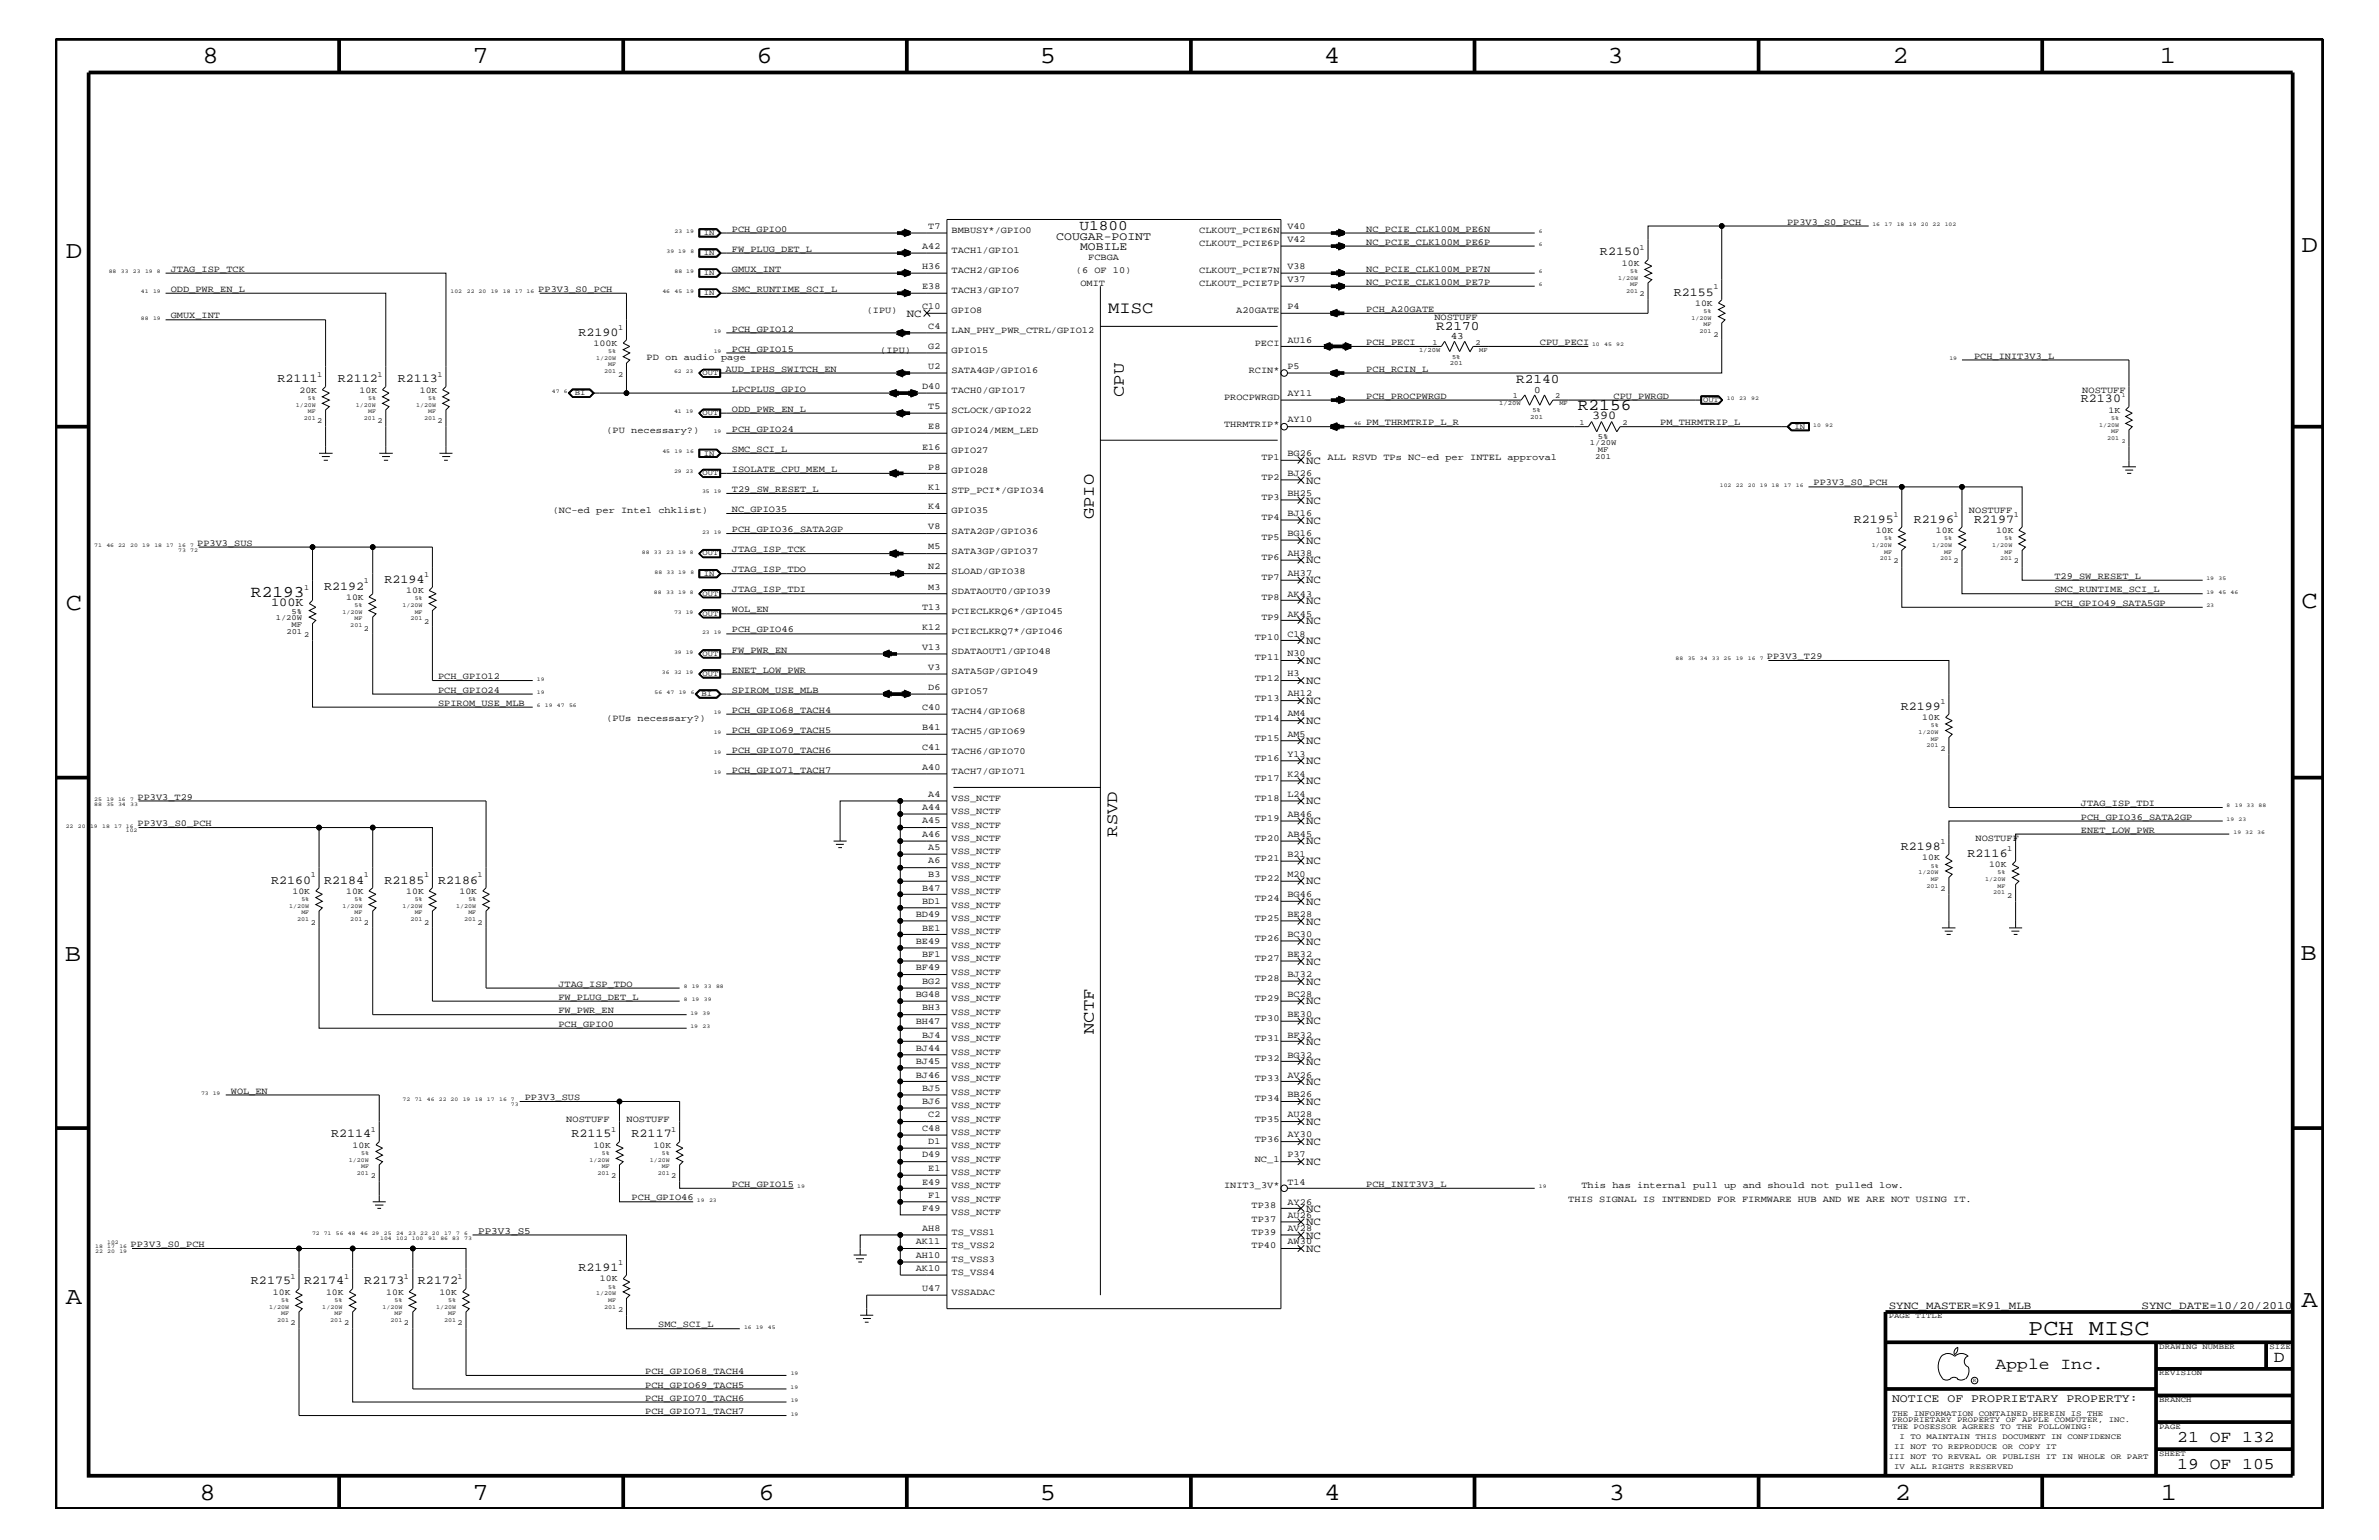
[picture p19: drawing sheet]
<svg xmlns="http://www.w3.org/2000/svg" width="432mm" height="279mm" viewBox="0 0 432 279" stroke-linecap="round" stroke-linejoin="round" font-family="sans-serif">
<defs><g id="words">
<g font-size="4.5">
<text x="36.7" y="11.5">8</text>
<text x="85.8" y="11.5">7</text>
<text x="137.3" y="11.5">6</text>
<text x="188.7" y="11.5">5</text>
<text x="240.3" y="11.5">4</text>
<text x="291.8" y="11.5">3</text>
<text x="343.5" y="11.5">2</text>
<text x="392" y="11.5">1</text>
<text x="11.9" y="46.8">D</text>
<text x="417.7" y="45.7">D</text>
<text x="11.9" y="110.6">C</text>
<text x="417.7" y="110.3">C</text>
<text x="11.8" y="174.3">B</text>
<text x="417.6" y="174.2">B</text>
<text x="11.9" y="236.7">A</text>
<text x="417.7" y="237.1">A</text>
<text x="36.2" y="272.1">8</text>
<text x="85.8" y="272.1">7</text>
<text x="137.7" y="272.1">6</text>
<text x="188.7" y="272.1">5</text>
<text x="240.4" y="272.1">4</text>
<text x="292" y="272.1">3</text>
<text x="343.9" y="272.1">2</text>
<text x="392.2" y="272.1">1</text>
</g>
<text font-size="4.1" x="368.1" y="242.3">PCH MISC</text>
<g font-size="3">
<text x="201.1" y="56.8">MISC</text>
<text x="204" y="72" transform="rotate(-90 204 72)">CPU</text>
<text x="286.4" y="74.4">R2156</text>
<text x="198.5" y="94.2" transform="rotate(-90 198.5 94.2)">GPIO</text>
<text x="45.6" y="108.2">R2193</text>
<text x="202.8" y="151.8" transform="rotate(-90 202.8 151.8)">RSVD</text>
<text x="198.5" y="187.6" transform="rotate(-90 198.5 187.6)">NCTF</text>
<text x="362.2" y="248.4">Apple Inc.</text>
<text x="412.7" y="247.1">D</text>
<text x="395.2" y="261.6">21 OF 132</text>
<text x="395.2" y="266.6">19 OF 105</text>
</g>
<text font-size="2.6" x="195.9" y="41.7">U1800</text>
<g font-size="2.4">
<text x="260.6" y="59.8">R2170</text>
<text x="275.2" y="69.5">R2140</text>
</g>
<g font-size="2.2">
<text x="290.4" y="46.3">R2150</text>
<text x="303.8" y="53.6">R2155</text>
<text x="105" y="60.9">R2190</text>
<text x="50.4" y="69.4">R2111</text>
<text x="61.3" y="69.4">R2112</text>
<text x="72.2" y="69.4">R2113</text>
<text x="289" y="76.1">390</text>
<text x="377.7" y="73">R2130</text>
<text x="336.5" y="94.9">R2195</text>
<text x="347.4" y="94.9">R2196</text>
<text x="358.3" y="94.9">R2197</text>
<text x="58.8" y="107">R2192</text>
<text x="69.8" y="105.8">R2194</text>
<text x="49.2" y="110">100K</text>
<text x="345" y="128.8">R2199</text>
<text x="345" y="154.3">R2198</text>
<text x="357.1" y="155.5">R2116</text>
<text x="49.2" y="160.3">R2160</text>
<text x="58.8" y="160.3">R2184</text>
<text x="69.8" y="160.3">R2185</text>
<text x="79.5" y="160.3">R2186</text>
<text x="60.1" y="206.4">R2114</text>
<text x="103.7" y="206.4">R2115</text>
<text x="114.6" y="206.4">R2117</text>
<text x="45.6" y="233">R2175</text>
<text x="55.2" y="233">R2174</text>
<text x="66.1" y="233">R2173</text>
<text x="75.9" y="233">R2172</text>
<text x="105" y="230.7">R2191</text>
</g>
<g font-size="2.1">
<text x="191.7" y="43.5">COUGAR-POINT</text>
<text x="196" y="45.3">MOBILE</text>
<text x="343.4" y="254.4">NOTICE OF PROPRIETARY PROPERTY:</text>
</g>
<g font-size="2">
<text x="164.6" y="57.4">NC</text>
<text x="237.1" y="84.1">NC</text>
<text x="237.1" y="87.7">NC</text>
<text x="237.1" y="91.4">NC</text>
<text x="237.1" y="95">NC</text>
<text x="237.1" y="98.7">NC</text>
<text x="237.1" y="102.2">NC</text>
<text x="237.1" y="105.9">NC</text>
<text x="237.1" y="109.5">NC</text>
<text x="237.1" y="113.1">NC</text>
<text x="237.1" y="116.8">NC</text>
<text x="237.1" y="120.4">NC</text>
<text x="237.1" y="124.1">NC</text>
<text x="237.1" y="127.7">NC</text>
<text x="237.1" y="131.3">NC</text>
<text x="237.1" y="135">NC</text>
<text x="237.1" y="138.6">NC</text>
<text x="237.1" y="142.3">NC</text>
<text x="237.1" y="145.9">NC</text>
<text x="237.1" y="149.5">NC</text>
<text x="237.1" y="153.2">NC</text>
<text x="237.1" y="156.8">NC</text>
<text x="237.1" y="160.5">NC</text>
<text x="237.1" y="164.1">NC</text>
<text x="237.1" y="167.8">NC</text>
<text x="237.1" y="171.4">NC</text>
<text x="237.1" y="175">NC</text>
<text x="237.1" y="178.7">NC</text>
<text x="237.1" y="182.2">NC</text>
<text x="237.1" y="185.9">NC</text>
<text x="237.1" y="189.5">NC</text>
<text x="237.1" y="193.2">NC</text>
<text x="237.1" y="196.8">NC</text>
<text x="237.1" y="200.4">NC</text>
<text x="237.1" y="204.1">NC</text>
<text x="237.1" y="207.7">NC</text>
<text x="237.1" y="211.4">NC</text>
<text x="237.1" y="219.8">NC</text>
<text x="237.1" y="222.3">NC</text>
<text x="237.1" y="224.7">NC</text>
<text x="237.1" y="227.1">NC</text>
<text x="342.8" y="237.4">SYNC_MASTER=K91_MLB</text>
<text x="388.7" y="237.4">SYNC_DATE=10/20/2010</text>
</g>
<g font-size="1.8">
<text x="263.3" y="61.5">43</text>
<text x="278.5" y="71.2">0</text>
<text x="86.8" y="223.9">PP3V3_S5</text>
</g>
<g font-size="1.7">
<text x="168.5" y="41.5">T7</text>
<text x="233.7" y="41.5">V40</text>
<text x="324.4" y="40.8">PP3V3_S0_PCH</text>
<text x="132.8" y="45.7">FW_PLUG_DET_L</text>
<text x="132.8" y="42">PCH_GPIO0</text>
<text x="167.4" y="45.2">A42</text>
<text x="172.7" y="42.3">BMBUSY*/GPIO0</text>
<text x="172.7" y="45.9">TACH1/GPIO1</text>
<text x="197.5" y="47.1">FCBGA</text>
<text x="217.7" y="42.3">CLKOUT_PCIE6N</text>
<text x="217.7" y="44.6">CLKOUT_PCIE6P</text>
<text x="233.7" y="44">V42</text>
<text x="248" y="44.4">NC_PCIE_CLK100M_PE6P</text>
<text x="248" y="42">NC_PCIE_CLK100M_PE6N</text>
<text x="31" y="49.3">JTAG_ISP_TCK</text>
<text x="31" y="52.9">ODD_PWR_EN_L</text>
<text x="97.7" y="52.9">PP3V3_S0_PCH</text>
<text x="132.8" y="52.9">SMC_RUNTIME_SCI_L</text>
<text x="132.8" y="49.3">GMUX_INT</text>
<text x="167.4" y="48.8">H36</text>
<text x="167.4" y="52.4">E38</text>
<text x="172.7" y="53.2">TACH3/GPIO7</text>
<text x="172.7" y="49.6">TACH2/GPIO6</text>
<text x="195.3" y="49.6">(6 OF 10)</text>
<text x="196.1" y="51.9">OMIT</text>
<text x="217.7" y="51.9">CLKOUT_PCIE7P</text>
<text x="217.7" y="49.6">CLKOUT_PCIE7N</text>
<text x="233.7" y="48.8">V38</text>
<text x="233.7" y="51.3">V37</text>
<text x="248" y="51.7">NC_PCIE_CLK100M_PE7P</text>
<text x="248" y="49.3">NC_PCIE_CLK100M_PE7N</text>
<text x="31" y="57.8">GMUX_INT</text>
<text x="157.3" y="56.8">(IPU)</text>
<text x="167.4" y="56.1">C10</text>
<text x="168.5" y="59.7">C4</text>
<text x="172.7" y="56.8">GPIO8</text>
<text x="224.4" y="56.8">A20GATE</text>
<text x="233.7" y="56.1">P4</text>
<text x="248" y="56.6">PCH_A20GATE</text>
<text x="260.3" y="58">NOSTUFF</text>
<text x="117.3" y="65.3">PD on audio page</text>
<text x="132.8" y="60.2">PCH_GPIO12</text>
<text x="132.8" y="63.9">PCH_GPIO15</text>
<text x="159.8" y="64">(IPU)</text>
<text x="168.5" y="63.4">G2</text>
<text x="172.7" y="64">GPIO15</text>
<text x="172.7" y="60.4">LAN_PHY_PWR_CTRL/GPIO12</text>
<text x="227.8" y="62.9">PECI</text>
<text x="233.7" y="62.2">AU16</text>
<text x="248" y="62.6">PCH_PECI</text>
<text x="279.5" y="62.6">CPU_PECI</text>
<text x="358.3" y="65.1">PCH_INIT3V3_L</text>
<text x="131.7" y="67.5">AUD_IPHS_SWITCH_EN</text>
<text x="132.8" y="71.1">LPCPLUS_GPIO</text>
<text x="167.4" y="70.6">D40</text>
<text x="168.5" y="67">U2</text>
<text x="172.7" y="67.7">SATA4GP/GPIO16</text>
<text x="172.7" y="71.3">TACH0/GPIO17</text>
<text x="226.7" y="67.7">RCIN*</text>
<text x="233.7" y="71.8">AY11</text>
<text x="233.7" y="67">P5</text>
<text x="248" y="67.5">PCH_RCIN_L</text>
<text x="378" y="71.3">NOSTUFF</text>
<text x="132.8" y="74.7">ODD_PWR_EN_L</text>
<text x="168.5" y="74.3">T5</text>
<text x="168.5" y="77.9">E8</text>
<text x="172.7" y="75">SCLOCK/GPIO22</text>
<text x="222.2" y="77.4">THRMTRIP*</text>
<text x="222.2" y="72.6">PROCPWRGD</text>
<text x="233.7" y="76.7">AY10</text>
<text x="248" y="72.3">PCH_PROCPWRGD</text>
<text x="248" y="77.2">PM_THRMTRIP_L_R</text>
<text x="292.9" y="72.3">CPU_PWRGD</text>
<text x="301.3" y="77.2">PM_THRMTRIP_L</text>
<text x="110.1" y="78.6">(PU necessary?)</text>
<text x="132.8" y="82">SMC_SCI_L</text>
<text x="132.8" y="78.3">PCH_GPIO24</text>
<text x="167.4" y="81.6">E16</text>
<text x="172.7" y="78.6">GPIO24/MEM_LED</text>
<text x="172.7" y="82.2">GPIO27</text>
<text x="228.9" y="83.5">TP1</text>
<text x="233.7" y="82.7">BG26</text>
<text x="241" y="83.5">ALL RSVD TPs NC-ed per INTEL approval</text>
<text x="132.8" y="89.3">T29_SW_RESET_L</text>
<text x="132.8" y="85.6">ISOLATE_CPU_MEM_L</text>
<text x="168.5" y="85.2">P8</text>
<text x="168.5" y="88.8">K1</text>
<text x="172.7" y="89.5">STP_PCI*/GPIO34</text>
<text x="172.7" y="85.9">GPIO28</text>
<text x="228.9" y="87.1">TP2</text>
<text x="233.7" y="86.4">BJ26</text>
<text x="329.2" y="88.1">PP3V3_S0_PCH</text>
<text x="100.3" y="93.2">(NC-ed per Intel chklist)</text>
<text x="132.8" y="92.9">NC_GPIO35</text>
<text x="168.5" y="92.4">K4</text>
<text x="172.7" y="93.2">GPIO35</text>
<text x="228.9" y="90.7">TP3</text>
<text x="228.9" y="94.3">TP4</text>
<text x="233.7" y="90">BH25</text>
<text x="233.7" y="93.7">BJ16</text>
<text x="357.4" y="93.2">NOSTUFF</text>
<text x="35.8" y="99">PP3V3_SUS</text>
<text x="132.8" y="100.2">JTAG_ISP_TCK</text>
<text x="132.8" y="96.5">PCH_GPIO36_SATA2GP</text>
<text x="168.5" y="96">V8</text>
<text x="168.5" y="99.7">M5</text>
<text x="172.7" y="100.4">SATA3GP/GPIO37</text>
<text x="172.7" y="96.8">SATA2GP/GPIO36</text>
<text x="228.9" y="101.6">TP6</text>
<text x="228.9" y="98">TP5</text>
<text x="233.7" y="97.3">BG16</text>
<text x="233.7" y="101">AH38</text>
<text x="132.8" y="107.5">JTAG_ISP_TDI</text>
<text x="132.8" y="103.8">JTAG_ISP_TDO</text>
<text x="168.5" y="107">M3</text>
<text x="168.5" y="103.3">N2</text>
<text x="172.7" y="104.1">SLOAD/GPIO38</text>
<text x="172.7" y="107.7">SDATAOUT0/GPIO39</text>
<text x="228.9" y="105.3">TP7</text>
<text x="233.7" y="104.6">AH37</text>
<text x="372.9" y="107.5">SMC_RUNTIME_SCI_L</text>
<text x="372.9" y="105">T29_SW_RESET_L</text>
<text x="132.8" y="111.1">WOL_EN</text>
<text x="167.4" y="110.6">T13</text>
<text x="172.7" y="111.4">PCIECLKRQ6*/GPIO45</text>
<text x="228.9" y="108.9">TP8</text>
<text x="228.9" y="112.6">TP9</text>
<text x="233.7" y="108.2">AK43</text>
<text x="233.7" y="111.9">AK45</text>
<text x="372.9" y="109.9">PCH_GPIO49_SATA5GP</text>
<text x="132.8" y="114.8">PCH_GPIO46</text>
<text x="132.8" y="118.4">FW_PWR_EN</text>
<text x="167.4" y="114.2">K12</text>
<text x="167.4" y="117.9">V13</text>
<text x="172.7" y="115">PCIECLKRQ7*/GPIO46</text>
<text x="172.7" y="118.6">SDATAOUT1/GPIO48</text>
<text x="227.8" y="116.2">TP10</text>
<text x="227.8" y="119.8">TP11</text>
<text x="233.7" y="115.5">C18</text>
<text x="233.7" y="119.1">N30</text>
<text x="320.7" y="119.6">PP3V3_T29</text>
<text x="79.5" y="125.7">PCH_GPIO24</text>
<text x="79.5" y="123.2">PCH_GPIO12</text>
<text x="132.8" y="122">ENET_LOW_PWR</text>
<text x="132.8" y="125.7">SPIROM_USE_MLB</text>
<text x="168.5" y="121.5">V3</text>
<text x="168.5" y="125.2">D6</text>
<text x="172.7" y="122.3">SATA5GP/GPIO49</text>
<text x="172.7" y="125.9">GPIO57</text>
<text x="227.8" y="123.5">TP12</text>
<text x="233.7" y="122.7">H3</text>
<text x="79.5" y="128">SPIROM_USE_MLB</text>
<text x="110.1" y="130.8">(PUs necessary?)</text>
<text x="132.8" y="129.3">PCH_GPIO68_TACH4</text>
<text x="167.4" y="128.8">C40</text>
<text x="172.7" y="129.6">TACH4/GPIO68</text>
<text x="227.8" y="127.1">TP13</text>
<text x="227.8" y="130.8">TP14</text>
<text x="233.7" y="126.4">AH12</text>
<text x="233.7" y="130">AM4</text>
<text x="132.8" y="136.6">PCH_GPIO70_TACH6</text>
<text x="132.8" y="133">PCH_GPIO69_TACH5</text>
<text x="167.4" y="132.4">B41</text>
<text x="167.4" y="136.1">C41</text>
<text x="172.7" y="133.2">TACH5/GPIO69</text>
<text x="172.7" y="136.8">TACH6/GPIO70</text>
<text x="227.8" y="134.4">TP15</text>
<text x="233.7" y="133.6">AM5</text>
<text x="233.7" y="137.3">Y13</text>
<text x="132.8" y="140.2">PCH_GPIO71_TACH7</text>
<text x="167.4" y="139.7">A40</text>
<text x="172.7" y="140.4">TACH7/GPIO71</text>
<text x="227.8" y="138">TP16</text>
<text x="227.8" y="141.7">TP17</text>
<text x="233.7" y="140.9">K24</text>
<text x="25" y="149.9">PP3V3_S0_PCH</text>
<text x="25" y="145.1">PP3V3_T29</text>
<text x="167.4" y="147">A44</text>
<text x="167.4" y="149.4">A45</text>
<text x="168.5" y="144.6">A4</text>
<text x="172.7" y="145.3">VSS_NCTF</text>
<text x="172.7" y="147.7">VSS_NCTF</text>
<text x="227.8" y="145.3">TP18</text>
<text x="227.8" y="149">TP19</text>
<text x="233.7" y="144.6">L24</text>
<text x="233.7" y="148.2">AB46</text>
<text x="377.7" y="146.2">JTAG_ISP_TDI</text>
<text x="377.7" y="148.7">PCH_GPIO36_SATA2GP</text>
<text x="167.4" y="151.8">A46</text>
<text x="168.5" y="154.3">A5</text>
<text x="172.7" y="150.1">VSS_NCTF</text>
<text x="172.7" y="155">VSS_NCTF</text>
<text x="172.7" y="152.6">VSS_NCTF</text>
<text x="227.8" y="152.6">TP20</text>
<text x="233.7" y="151.8">AB45</text>
<text x="233.7" y="155.5">B21</text>
<text x="358.6" y="152.6">NOSTUFF</text>
<text x="377.7" y="151.1">ENET_LOW_PWR</text>
<text x="167.4" y="161.6">B47</text>
<text x="168.5" y="156.7">A6</text>
<text x="168.5" y="159.1">B3</text>
<text x="172.7" y="157.4">VSS_NCTF</text>
<text x="172.7" y="159.9">VSS_NCTF</text>
<text x="227.8" y="156.2">TP21</text>
<text x="227.8" y="159.9">TP22</text>
<text x="233.7" y="159.1">M20</text>
<text x="166.2" y="166.4">BD49</text>
<text x="167.4" y="163.9">BD1</text>
<text x="172.7" y="162.2">VSS_NCTF</text>
<text x="172.7" y="167.1">VSS_NCTF</text>
<text x="172.7" y="164.7">VSS_NCTF</text>
<text x="227.8" y="163.5">TP24</text>
<text x="227.8" y="167.1">TP25</text>
<text x="233.7" y="162.8">BG46</text>
<text x="233.7" y="166.4">BE28</text>
<text x="166.2" y="171.2">BE49</text>
<text x="167.4" y="168.9">BE1</text>
<text x="167.4" y="173.7">BF1</text>
<text x="172.7" y="169.5">VSS_NCTF</text>
<text x="172.7" y="172">VSS_NCTF</text>
<text x="227.8" y="170.7">TP26</text>
<text x="233.7" y="170">BC30</text>
<text x="233.7" y="173.7">BE32</text>
<text x="101.3" y="179">JTAG_ISP_TDO</text>
<text x="166.2" y="176.1">BF49</text>
<text x="167.4" y="178.5">BG2</text>
<text x="172.7" y="174.4">VSS_NCTF</text>
<text x="172.7" y="176.8">VSS_NCTF</text>
<text x="172.7" y="179.3">VSS_NCTF</text>
<text x="227.8" y="174.4">TP27</text>
<text x="227.8" y="178">TP28</text>
<text x="233.7" y="177.3">BJ32</text>
<text x="101.3" y="183.8">FW_PWR_EN</text>
<text x="101.3" y="181.4">FW_PLUG_DET_L</text>
<text x="166.2" y="181">BG48</text>
<text x="166.2" y="185.8">BH47</text>
<text x="167.4" y="183.3">BH3</text>
<text x="172.7" y="181.6">VSS_NCTF</text>
<text x="172.7" y="184.1">VSS_NCTF</text>
<text x="227.8" y="181.6">TP29</text>
<text x="227.8" y="185.3">TP30</text>
<text x="233.7" y="181">BC28</text>
<text x="233.7" y="184.6">BE30</text>
<text x="101.3" y="186.3">PCH_GPIO0</text>
<text x="166.2" y="190.6">BJ44</text>
<text x="167.4" y="188.2">BJ4</text>
<text x="172.7" y="186.5">VSS_NCTF</text>
<text x="172.7" y="188.9">VSS_NCTF</text>
<text x="172.7" y="191.4">VSS_NCTF</text>
<text x="227.8" y="188.9">TP31</text>
<text x="233.7" y="188.2">BF32</text>
<text x="233.7" y="191.9">BG32</text>
<text x="166.2" y="193.1">BJ45</text>
<text x="166.2" y="195.5">BJ46</text>
<text x="167.4" y="197.9">BJ5</text>
<text x="172.7" y="193.7">VSS_NCTF</text>
<text x="172.7" y="196.2">VSS_NCTF</text>
<text x="227.8" y="192.6">TP32</text>
<text x="227.8" y="196.2">TP33</text>
<text x="233.7" y="195.5">AV26</text>
<text x="41.9" y="198.4">WOL_EN</text>
<text x="95.2" y="199.6">PP3V3_SUS</text>
<text x="102.8" y="203.5">NOSTUFF</text>
<text x="113.7" y="203.5">NOSTUFF</text>
<text x="167.4" y="200.3">BJ6</text>
<text x="168.5" y="202.7">C2</text>
<text x="172.7" y="198.7">VSS_NCTF</text>
<text x="172.7" y="203.5">VSS_NCTF</text>
<text x="172.7" y="201">VSS_NCTF</text>
<text x="227.8" y="199.8">TP34</text>
<text x="227.8" y="203.5">TP35</text>
<text x="233.7" y="199.1">BB26</text>
<text x="233.7" y="202.7">AU28</text>
<text x="167.4" y="205.2">C48</text>
<text x="168.5" y="207.6">D1</text>
<text x="172.7" y="208.3">VSS_NCTF</text>
<text x="172.7" y="205.9">VSS_NCTF</text>
<text x="227.8" y="207.1">TP36</text>
<text x="233.7" y="206.4">AY30</text>
<text x="132.8" y="215.3">PCH_GPIO15</text>
<text x="167.4" y="210">D49</text>
<text x="167.4" y="214.9">E49</text>
<text x="168.5" y="212.5">E1</text>
<text x="172.7" y="210.8">VSS_NCTF</text>
<text x="172.7" y="213.2">VSS_NCTF</text>
<text x="172.7" y="215.6">VSS_NCTF</text>
<text x="222.2" y="215.6">INIT3_3V*</text>
<text x="227.8" y="210.8">NC_1</text>
<text x="233.7" y="210">P37</text>
<text x="233.7" y="214.9">T14</text>
<text x="248" y="215.3">PCH_INIT3V3_L</text>
<text x="287" y="215.6">This has internal pull up and should not pulled low.</text>
<text x="114.6" y="217.8">PCH_GPIO46</text>
<text x="167.4" y="219.7">F49</text>
<text x="168.5" y="217.3">F1</text>
<text x="172.7" y="218">VSS_NCTF</text>
<text x="172.7" y="220.4">VSS_NCTF</text>
<text x="227.2" y="219.2">TP38</text>
<text x="227.2" y="221.7">TP37</text>
<text x="233.7" y="220.9">AU26</text>
<text x="233.7" y="218.6">AY26</text>
<text x="284.6" y="218">THIS SIGNAL IS INTENDED FOR FIRMWARE HUB AND WE ARE NOT USING IT.</text>
<text x="23.7" y="226.3">PP3V3_S0_PCH</text>
<text x="166.2" y="225.7">AK11</text>
<text x="167.4" y="223.4">AH8</text>
<text x="172.7" y="224.1">TS_VSS1</text>
<text x="172.7" y="226.5">TS_VSS2</text>
<text x="227.2" y="226.5">TP40</text>
<text x="227.2" y="224.1">TP39</text>
<text x="233.7" y="223.4">AV28</text>
<text x="233.7" y="225.7">AW30</text>
<text x="166.2" y="228.2">AH10</text>
<text x="166.2" y="230.7">AK10</text>
<text x="172.7" y="229">TS_VSS3</text>
<text x="172.7" y="231.3">TS_VSS4</text>
<text x="167.4" y="234.3">U47</text>
<text x="172.7" y="235">VSSADAC</text>
<text x="119.5" y="240.8">SMC_SCI_L</text>
<text x="117.1" y="251.7">PCH_GPIO69_TACH5</text>
<text x="117.1" y="249.3">PCH_GPIO68_TACH4</text>
<text x="117.1" y="256.6">PCH_GPIO71_TACH7</text>
<text x="117.1" y="254.2">PCH_GPIO70_TACH6</text>
</g>
<g font-size="1.6">
<text x="294.4" y="48.2">10K</text>
<text x="307.7" y="55.5">10K</text>
<text x="107.7" y="62.8">100K</text>
<text x="54.4" y="71.2">20K</text>
<text x="65.3" y="71.2">10K</text>
<text x="76.2" y="71.2">10K</text>
<text x="382.7" y="74.9">1K</text>
<text x="340.4" y="96.7">10K</text>
<text x="351.4" y="96.7">10K</text>
<text x="362.3" y="96.7">10K</text>
<text x="73.7" y="107.6">10K</text>
<text x="62.8" y="108.8">10K</text>
<text x="348.9" y="130.7">10K</text>
<text x="348.9" y="156.1">10K</text>
<text x="361" y="157.3">10K</text>
<text x="53.1" y="162.2">10K</text>
<text x="62.8" y="162.2">10K</text>
<text x="73.7" y="162.2">10K</text>
<text x="83.4" y="162.2">10K</text>
<text x="64" y="208.2">10K</text>
<text x="107.7" y="208.2">10K</text>
<text x="118.6" y="208.2">10K</text>
<text x="108.9" y="232.4">10K</text>
<text x="49.5" y="234.9">10K</text>
<text x="59.2" y="234.9">10K</text>
<text x="70.1" y="234.9">10K</text>
<text x="79.8" y="234.9">10K</text>
</g>
<g font-size="1.4">
<text x="127.8" y="42.6">IN</text>
<text x="127.8" y="46.3">IN</text>
<text x="297.6" y="45.3">1</text>
<text x="127.8" y="49.9">IN</text>
<text x="127.8" y="53.5">IN</text>
<text x="297.6" y="53.8">2</text>
<text x="311" y="52.5">1</text>
<text x="112.2" y="59.8">1</text>
<text x="260" y="62.5">1</text>
<text x="267.8" y="62.5">2</text>
<text x="311" y="61.1">2</text>
<text x="57.6" y="68.4">1</text>
<text x="68.5" y="68.4">1</text>
<text x="79.4" y="68.4">1</text>
<text x="104.3" y="71.7">BI</text>
<text x="112.2" y="68.4">2</text>
<text x="127.5" y="68.1">OUT</text>
<text x="57.6" y="76.8">2</text>
<text x="68.5" y="76.8">2</text>
<text x="79.4" y="76.8">2</text>
<text x="127.5" y="75.4">OUT</text>
<text x="274.6" y="72.2">1</text>
<text x="282.3" y="72.2">2</text>
<text x="286.7" y="77.1">1</text>
<text x="294.5" y="77.1">2</text>
<text x="309.1" y="72.9">OUT</text>
<text x="325.7" y="77.8">IN</text>
<text x="127.8" y="82.7">IN</text>
<text x="288.6" y="80.8">1/20W</text>
<text x="289.6" y="83.3">201</text>
<text x="290" y="82">MF</text>
<text x="290" y="79.6">5%</text>
<text x="127.5" y="86.2">OUT</text>
<text x="343.7" y="93.8">1</text>
<text x="354.6" y="93.8">1</text>
<text x="365.5" y="93.8">1</text>
<text x="127.5" y="100.8">OUT</text>
<text x="55.2" y="107.1">1</text>
<text x="66" y="105.9">1</text>
<text x="77" y="104.7">1</text>
<text x="127.8" y="104.4">IN</text>
<text x="343.7" y="102.2">2</text>
<text x="354.6" y="102.2">2</text>
<text x="365.5" y="102.2">2</text>
<text x="50" y="112.6">1/20W</text>
<text x="52.9" y="113.7">MF</text>
<text x="52.9" y="111.4">5%</text>
<text x="77" y="113.1">2</text>
<text x="127.5" y="108.1">OUT</text>
<text x="127.5" y="111.7">OUT</text>
<text x="52" y="115">201</text>
<text x="55.2" y="115.6">2</text>
<text x="66" y="114.4">2</text>
<text x="127.5" y="119">OUT</text>
<text x="127.5" y="122.6">OUT</text>
<text x="127.3" y="126.3">BI</text>
<text x="352.2" y="127.7">1</text>
<text x="352.2" y="136.2">2</text>
<text x="352.2" y="153.2">1</text>
<text x="364.3" y="154.4">1</text>
<text x="56.4" y="159.2">1</text>
<text x="66" y="159.2">1</text>
<text x="77" y="159.2">1</text>
<text x="86.7" y="159.2">1</text>
<text x="352.2" y="161.7">2</text>
<text x="56.4" y="167.8">2</text>
<text x="66" y="167.8">2</text>
<text x="77" y="167.8">2</text>
<text x="86.7" y="167.8">2</text>
<text x="364.3" y="162.8">2</text>
<text x="67.3" y="205.3">1</text>
<text x="110.9" y="205.3">1</text>
<text x="121.8" y="205.3">1</text>
<text x="67.3" y="213.8">2</text>
<text x="110.9" y="213.8">2</text>
<text x="121.8" y="213.8">2</text>
<text x="52.7" y="232">1</text>
<text x="62.5" y="232">1</text>
<text x="73.3" y="232">1</text>
<text x="83.1" y="232">1</text>
<text x="112.2" y="229.6">1</text>
<text x="112.2" y="238">2</text>
<text x="342.8" y="239.2">PAGE TITLE</text>
<text x="52.7" y="240.5">2</text>
<text x="62.5" y="240.5">2</text>
<text x="73.3" y="240.5">2</text>
<text x="83.1" y="240.5">2</text>
<text x="391.9" y="244.7">DRAWING NUMBER</text>
<text x="411.9" y="244.7">SIZE</text>
<text x="391.9" y="249.5">REVISION</text>
<text x="343.4" y="256.8">THE INFORMATION CONTAINED HEREIN IS THE</text>
<text x="391.9" y="254.4">BRANCH</text>
<text x="343.4" y="259.3">THE POSESSOR AGREES TO THE FOLLOWING:</text>
<text x="343.4" y="258">PROPRIETARY PROPERTY OF APPLE COMPUTER, INC.</text>
<text x="343.8" y="262.9">II NOT TO REPRODUCE OR COPY IT</text>
<text x="344.8" y="261.1">I TO MAINTAIN THIS DOCUMENT IN CONFIDENCE</text>
<text x="391.9" y="259.3">PAGE</text>
<text x="342.8" y="264.7">III NOT TO REVEAL OR PUBLISH IT IN WHOLE OR PART</text>
<text x="343.8" y="266.6">IV ALL RIGHTS RESERVED</text>
<text x="391.9" y="264.1">SHEET</text>
</g>
<g font-size="1.2">
<text x="257.6" y="63.9">1/20W</text>
<text x="263.6" y="65.1">5%</text>
<text x="268.5" y="63.9">MF</text>
<text x="263.1" y="66.2">201</text>
<text x="272.1" y="73.5">1/20W</text>
<text x="277.7" y="76">201</text>
<text x="278.1" y="74.7">5%</text>
<text x="283" y="73.5">MF</text>
</g>
<g font-size="1.1">
<text x="293.7" y="50.7">1/20W</text>
<text x="295.1" y="53.2">201</text>
<text x="295.9" y="51.9">MF</text>
<text x="295.9" y="49.6">5%</text>
<text x="307" y="58">1/20W</text>
<text x="309.2" y="56.8">5%</text>
<text x="309.2" y="59.2">MF</text>
<text x="108.2" y="65.3">1/20W</text>
<text x="110.4" y="64">5%</text>
<text x="308.4" y="60.4">201</text>
<text x="109.6" y="67.7">201</text>
<text x="110.4" y="66.5">MF</text>
<text x="385.1" y="72">1</text>
<text x="53.7" y="73.8">1/20W</text>
<text x="55.1" y="76.2">201</text>
<text x="55.9" y="75">MF</text>
<text x="55.9" y="72.6">5%</text>
<text x="64.6" y="73.8">1/20W</text>
<text x="66" y="76.2">201</text>
<text x="66.8" y="72.6">5%</text>
<text x="66.8" y="75">MF</text>
<text x="75.5" y="73.8">1/20W</text>
<text x="77" y="76.2">201</text>
<text x="77.7" y="75">MF</text>
<text x="77.7" y="72.6">5%</text>
<text x="381" y="77.4">1/20W</text>
<text x="383.2" y="76.2">5%</text>
<text x="382.4" y="79.9">201</text>
<text x="383.2" y="78.6">MF</text>
<text x="385.1" y="80.5">2</text>
<text x="339.8" y="99.3">1/20W</text>
<text x="341.2" y="101.6">201</text>
<text x="342" y="100.4">MF</text>
<text x="342" y="98">5%</text>
<text x="350.7" y="99.3">1/20W</text>
<text x="352.1" y="101.6">201</text>
<text x="352.9" y="98">5%</text>
<text x="352.9" y="100.4">MF</text>
<text x="361.6" y="99.3">1/20W</text>
<text x="363.1" y="101.6">201</text>
<text x="363.8" y="100.4">MF</text>
<text x="363.8" y="98">5%</text>
<text x="62.1" y="111.4">1/20W</text>
<text x="63.6" y="113.7">201</text>
<text x="64.3" y="110.2">5%</text>
<text x="64.3" y="112.6">MF</text>
<text x="73.1" y="110.2">1/20W</text>
<text x="74.5" y="112.6">201</text>
<text x="75.3" y="108.9">5%</text>
<text x="75.3" y="111.4">MF</text>
<text x="350.4" y="131.9">5%</text>
<text x="348.2" y="133.2">1/20W</text>
<text x="349.7" y="135.6">201</text>
<text x="350.4" y="134.4">MF</text>
<text x="348.2" y="158.6">1/20W</text>
<text x="349.7" y="161.1">201</text>
<text x="350.4" y="159.9">MF</text>
<text x="350.4" y="157.4">5%</text>
<text x="360.3" y="159.9">1/20W</text>
<text x="362.5" y="158.6">5%</text>
<text x="362.5" y="161.1">MF</text>
<text x="52.5" y="164.7">1/20W</text>
<text x="53.9" y="167.1">201</text>
<text x="54.7" y="165.9">MF</text>
<text x="54.7" y="163.5">5%</text>
<text x="62.1" y="164.7">1/20W</text>
<text x="63.6" y="167.1">201</text>
<text x="64.3" y="165.9">MF</text>
<text x="64.3" y="163.5">5%</text>
<text x="73.1" y="164.7">1/20W</text>
<text x="74.5" y="167.1">201</text>
<text x="75.3" y="165.9">MF</text>
<text x="75.3" y="163.5">5%</text>
<text x="82.8" y="164.7">1/20W</text>
<text x="84.2" y="167.1">201</text>
<text x="85" y="165.9">MF</text>
<text x="85" y="163.5">5%</text>
<text x="361.8" y="162.2">201</text>
<text x="65.5" y="209.6">5%</text>
<text x="109.2" y="209.6">5%</text>
<text x="120.1" y="209.6">5%</text>
<text x="63.3" y="210.8">1/20W</text>
<text x="64.8" y="213.2">201</text>
<text x="65.5" y="211.9">MF</text>
<text x="107" y="210.8">1/20W</text>
<text x="108.5" y="213.2">201</text>
<text x="109.2" y="211.9">MF</text>
<text x="117.9" y="210.8">1/20W</text>
<text x="119.4" y="213.2">201</text>
<text x="120.1" y="211.9">MF</text>
<text x="110.4" y="233.8">5%</text>
<text x="48.9" y="237.4">1/20W</text>
<text x="50.3" y="239.9">201</text>
<text x="51.1" y="236.2">5%</text>
<text x="51.1" y="238.6">MF</text>
<text x="58.5" y="237.4">1/20W</text>
<text x="59.9" y="239.9">201</text>
<text x="60.7" y="238.6">MF</text>
<text x="60.7" y="236.2">5%</text>
<text x="69.4" y="237.4">1/20W</text>
<text x="70.9" y="239.9">201</text>
<text x="71.6" y="238.6">MF</text>
<text x="71.6" y="236.2">5%</text>
<text x="79.2" y="237.4">1/20W</text>
<text x="80.6" y="239.9">201</text>
<text x="81.4" y="236.2">5%</text>
<text x="81.4" y="238.6">MF</text>
<text x="108.2" y="235">1/20W</text>
<text x="109.6" y="237.4">201</text>
<text x="110.4" y="236.2">MF</text>
</g>
<g font-size="1">
<text x="339.9" y="41">16</text>
<text x="342.1" y="41">17</text>
<text x="344.3" y="41">18</text>
<text x="346.5" y="41">19</text>
<text x="348.7" y="41">20 22</text>
<text x="353" y="41">102</text>
<text x="121" y="45.9">39 19</text>
<text x="122.4" y="42.3">23 19</text>
<text x="125.3" y="45.9">8</text>
<text x="279.3" y="42.3">6</text>
<text x="279.3" y="44.6">6</text>
<text x="19.7" y="49.6">88</text>
<text x="21.9" y="49.6">33</text>
<text x="24.1" y="49.6">23</text>
<text x="25.6" y="53.2">41</text>
<text x="26.3" y="49.6">19 8</text>
<text x="27.8" y="53.2">19</text>
<text x="81.8" y="53.2">102</text>
<text x="84.8" y="53.2">22 20</text>
<text x="89.1" y="53.2">19</text>
<text x="91.3" y="53.2">18</text>
<text x="93.5" y="53.2">17 16</text>
<text x="120.2" y="53.2">46</text>
<text x="122.4" y="49.6">88 19</text>
<text x="122.4" y="53.2">45 19</text>
<text x="279.3" y="51.9">6</text>
<text x="279.3" y="49.6">6</text>
<text x="25.6" y="58">88</text>
<text x="27.8" y="58">19</text>
<text x="129.5" y="60.4">19</text>
<text x="129.5" y="64">19</text>
<text x="289" y="62.9">10</text>
<text x="291.2" y="62.9">45</text>
<text x="293.4" y="62.9">92</text>
<text x="353.8" y="65.3">19</text>
<text x="100.2" y="71.3">47</text>
<text x="102.4" y="71.3">6</text>
<text x="122.3" y="67.7">62 23</text>
<text x="122.3" y="75">41 19</text>
<text x="245.7" y="77.2">46</text>
<text x="313.4" y="72.6">10</text>
<text x="315.6" y="72.6">23</text>
<text x="317.8" y="72.6">92</text>
<text x="329.1" y="77.4">10</text>
<text x="331.3" y="77.4">92</text>
<text x="120.2" y="82.2">45</text>
<text x="122.4" y="82.2">19 16</text>
<text x="129.5" y="78.6">19</text>
<text x="122.3" y="85.9">29 23</text>
<text x="127.4" y="89.5">35 19</text>
<text x="312.2" y="88.3">102</text>
<text x="315" y="88.3">22</text>
<text x="317.2" y="88.3">20</text>
<text x="319.4" y="88.3">19 18</text>
<text x="323.8" y="88.3">17</text>
<text x="326" y="88.3">16</text>
<text x="17.1" y="99.3">71</text>
<text x="19.3" y="99.3">46 22</text>
<text x="23.6" y="99.3">20</text>
<text x="25.8" y="99.3">19</text>
<text x="28" y="99.3">18 17</text>
<text x="32.3" y="99.3">16</text>
<text x="32.3" y="100.1">73</text>
<text x="34.5" y="99.3">7</text>
<text x="34.5" y="100.1">72</text>
<text x="116.5" y="100.4">88</text>
<text x="118.7" y="100.4">33</text>
<text x="120.9" y="100.4">23</text>
<text x="123.1" y="100.4">19 8</text>
<text x="127.4" y="96.8">23 19</text>
<text x="118.7" y="107.7">88</text>
<text x="118.8" y="104.1">88</text>
<text x="120.9" y="107.7">33</text>
<text x="121" y="104.1">33 19</text>
<text x="123.1" y="107.7">19 8</text>
<text x="125.3" y="104.1">8</text>
<text x="400.5" y="107.7">19</text>
<text x="400.5" y="105.3">19</text>
<text x="402.7" y="107.7">45</text>
<text x="402.7" y="105.3">35</text>
<text x="404.9" y="107.7">46</text>
<text x="122.3" y="111.4">73 19</text>
<text x="400.5" y="110.2">23</text>
<text x="122.3" y="118.6">39 19</text>
<text x="127.4" y="115">23 19</text>
<text x="304.1" y="119.8">88</text>
<text x="306.3" y="119.8">35</text>
<text x="308.5" y="119.8">34</text>
<text x="310.7" y="119.8">33 25</text>
<text x="315" y="119.8">19</text>
<text x="317.2" y="119.8">16</text>
<text x="319.4" y="119.8">7</text>
<text x="97.5" y="123.5">19</text>
<text x="97.5" y="125.9">19</text>
<text x="118.8" y="125.9">56</text>
<text x="120.1" y="122.3">36</text>
<text x="121" y="125.9">47</text>
<text x="122.3" y="122.3">32 19</text>
<text x="123.2" y="125.9">19</text>
<text x="125.4" y="125.9">6</text>
<text x="97.5" y="128.3">6</text>
<text x="98.9" y="128.3">19</text>
<text x="101.1" y="128.3">47</text>
<text x="103.3" y="128.3">56</text>
<text x="129.5" y="129.6">19</text>
<text x="129.5" y="133.2">19</text>
<text x="129.5" y="136.8">19</text>
<text x="129.5" y="140.4">19</text>
<text x="17.1" y="145.3">25</text>
<text x="17.1" y="146.2">88</text>
<text x="19.3" y="145.3">19 16</text>
<text x="19.3" y="146.2">35 34</text>
<text x="23.6" y="146.2">33</text>
<text x="23.6" y="145.3">7</text>
<text x="404.1" y="149">19</text>
<text x="404.1" y="146.5">8</text>
<text x="405.6" y="146.5">19 33</text>
<text x="406.3" y="149">23</text>
<text x="410" y="146.5">88</text>
<text x="11.9" y="150.1">22</text>
<text x="14.1" y="150.1">20</text>
<text x="16.3" y="150.1">19</text>
<text x="18.5" y="150.1">18</text>
<text x="20.7" y="150.1">17 16</text>
<text x="22.9" y="151">102</text>
<text x="405.4" y="151.3">19 32</text>
<text x="409.7" y="151.3">36</text>
<text x="124.1" y="179.3">8</text>
<text x="125.6" y="179.3">19</text>
<text x="127.8" y="179.3">33</text>
<text x="130" y="179.3">88</text>
<text x="124.1" y="181.6">8</text>
<text x="125.3" y="184.1">19</text>
<text x="125.6" y="181.6">19</text>
<text x="127.5" y="184.1">39</text>
<text x="127.8" y="181.6">39</text>
<text x="125.3" y="186.5">19</text>
<text x="127.5" y="186.5">23</text>
<text x="36.5" y="198.7">73 19</text>
<text x="73.1" y="199.8">72</text>
<text x="75.3" y="199.8">71</text>
<text x="77.5" y="199.8">46</text>
<text x="79.7" y="199.8">22 20</text>
<text x="84" y="199.8">19</text>
<text x="86.2" y="199.8">18</text>
<text x="88.4" y="199.8">17</text>
<text x="90.6" y="199.8">16 7</text>
<text x="92.7" y="200.7">73</text>
<text x="144.7" y="215.6">19</text>
<text x="279.3" y="215.6">19</text>
<text x="126.5" y="218">19</text>
<text x="128.7" y="218">23</text>
<text x="17.3" y="226.5">18</text>
<text x="17.3" y="227.4">22</text>
<text x="19.5" y="226.5">17</text>
<text x="19.5" y="227.4">20</text>
<text x="19.5" y="225.7">102</text>
<text x="21.7" y="226.5">16</text>
<text x="21.7" y="227.4">19</text>
<text x="56.6" y="224.1">72 71</text>
<text x="61" y="224.1">56</text>
<text x="63.2" y="224.1">48</text>
<text x="65.4" y="224.1">46 29</text>
<text x="69" y="225">104</text>
<text x="69.7" y="224.1">25</text>
<text x="71.9" y="225">102</text>
<text x="71.9" y="224.1">24</text>
<text x="74.1" y="224.1">23</text>
<text x="74.8" y="225">100</text>
<text x="76.3" y="224.1">22 20</text>
<text x="77.7" y="225">91</text>
<text x="79.9" y="225">86 83</text>
<text x="80.6" y="224.1">17</text>
<text x="82.8" y="224.1">7</text>
<text x="84.2" y="225">73</text>
<text x="84.2" y="224.1">6</text>
<text x="135" y="241.1">16 19</text>
<text x="139.4" y="241.1">45</text>
<text x="143.5" y="252">19</text>
<text x="143.5" y="249.5">19</text>
<text x="358.1" y="250.7">R</text>
<text x="143.5" y="256.8">19</text>
<text x="143.5" y="254.4">19</text>
</g>
</g></defs>
<g fill="none" stroke="#000" stroke-width=".18">
<path d="M171.9 39.8h60.6v197.6h-60.6zM30.1 58h29v12.1l-.6 .6 1.3 .6-1.3 .7 1.3 .6-1.3 .6 1.3 .6-.7 .6v7.8M30.1 53.2h39.9v16.9l-.6 .6 1.2 .6-1.2 .7 1.2 .6-1.2 .6 1.2 .6-.6 .6v7.8M30.1 49.6h50.8v20.5l-.6 .6 1.2 .6-1.2 .7 1.2 .6-1.2 .6 1.2 .6-.6 .6v7.8M98 53.2h15.7v8.5l-.6 .6 1.2 .6-1.2 .5 1.2 .6-1.2 .7 1.2 .6-.6 .6v5.4M126.8 41.5h3.3l.8 .8-.8 .7h-3.3zM126.8 45.2h3.3l.8 .7-.8 .8h-3.3zM126.8 48.8h3.3l.8 .8-.8 .7h-3.3zM126.9 41.5v1.5h3.2l.7-.7-.7-.8M126.9 45.2v1.4h3.2l.7-.7-.7-.7M126.9 48.8v1.4h3.2l.7-.6-.7-.8M126.9 52.4v1.5"/>
<path d="M127 41.6h3l.7 .7-.7 .6h-3zM127 45.2h3l.7 .7-.7 .6h-3zM127 41.7h3l.6 .6M127 45.3h3l.6 .6M130 48.9h-3v1.3h3M130 52.5h-3v1.3h3M130 48.9l.7 .7-.7 .6M130 48.9l.6 .7M130 52.5l.7 .7-.7 .6M130 52.5l.6 .7M130.1 52.4h-3.3v1.5h3.3M130.1 52.4l.8 .8-.8 .7"/>
<path d="M130.1 52.4l.7 .8-.7 .7M130.6 42.3l-.6 .6M130.6 42.3h41.3M130.6 53.2h41.3M130.6 49.6h41.3M130.6 45.9h41.3M130.6 49.6l-.6 .6M130.6 45.9l-.6 .6M130.6 53.2l-.6 .6M167.6 56.2l1.2 1.2M168.2 56.8h3.7M168.8 56.2l-1.2 1.2"/>
<path d="M199.7 59.2h32.2M199.7 51.9v183.1M232.5 42.3h46.1M232.5 51.9h46.1M232.5 49.6h46.1M232.5 44.6h46.1M312.5 41v13.4l-.6 .6 1.2 .6-1.2 .6 1.2 .6-1.2 .6 1.2 .6-.6 .6v9.1h-78.8M339.2 41h-40.1v6.1l-.6 .6 1.3 .6-1.3 .6 1.3 .7-1.3 .6 1.3 .5-.7 .6v5.5h-66.6M103.1 71.3l.8-.7h3.2l.8 .7-.8 .8h-3.2zM103.2 71.3l.8-.7h3.1l.7 .7-.7 .8h-3.1zM107 70.7h-3l-.6 .6 .6 .7h3M107 70.7h-3l-.7 .6 .7 .7h3"/>
<path d="M107 70.7l.7 .6-.7 .7M107 70.7l.6 .6-.6 .7M107.6 71.3h64.3M126.8 67.7l.8-.7h3.2v1.4h-3.2zM126.8 75l.8-.8h3.2v1.5h-3.2zM126.8 75l.8-.7h3.1v1.4M127.6 74.4l-.6 .6 .6 .6h3v-1.2M127.6 68.4h3.1M127.6 67.1l-.7 .6 .7 .7M127.6 67.1h3.1M127.6 67.1l-.6 .6 .6 .7M127.6 74.4l-.7 .6 .7 .6h3.1"/>
<path d="M127.6 74.4h3.1M130.6 67.1v1.3M130.6 67.7h41.3M130.6 75h41.3M130.7 67v1.4M131.8 64h40.1M131.8 60.4h40.1M131.8 78.6h40.1M199.7 79.9h32.2M232.5 72.6h43.6l.7-.9 .8 1.8 1-1.8 .9 1.8 .8-1.8 1 1.8 .6-.9h27M232.5 62.9h29.1l.6-1 .9 1.9 .9-1.9 .9 1.9 1-1.9 .9 1.9M233.7 77.4h54.6l.6-.9 .9 1.8 .9-1.8 .9 1.8 .9-1.8 1 1.8 .5-.9h30.6"/>
<path d="M288.3 62.9h-20.9l-.6 1M308.7 71.8h3.3l.7 .8-.7 .7h-3.3zM308.8 73.2h3.1M308.8 71.8v1.5h3.1l.8-.7M308.8 71.9h3.1l.7 .7-.7 .6M308.9 73.2v-1.2h3l.6 .6-.6 .6M311.9 71.8l.8 .8M324.6 77.4l.6-.6h3.1v1.2h-3.1zM325.1 76.7h3.3v1.5h-3.3l-.7-.8zM325.2 76.7l-.8 .7 .8 .7M325.2 76.7h3.1v1.4h-3.1M325.2 76.7l-.7 .7 .7 .7"/>
<path d="M356.1 65.3h30.3v8.5l-.6 .6 1.2 .6-1.2 .6 1.2 .6-1.2 .6 1.2 .6-.6 .6v6.7M36.1 99.3h20.6M57.9 82.2h2.5M58.4 82.8h1.5M58.8 83.5h.7M67.6 99.3h-10.9v9.6l-.6 .6 1.2 .7-1.2 .6 1.2 .6-1.2 .6 1.2 .6-.6 .5v15.2h40M68.8 82.2h2.5M69.3 82.8h1.5M69.7 83.5h.7M79.8 82.2h2.3M80.3 82.8h1.4M80.6 83.5h.7"/>
<path d="M126.8 85.9l.8-.8h3.2v1.5h-3.2zM126.8 85.9l.8 .7M126.8 81.5h3.3l.8 .7-.8 .8h-3.3zM126.9 83v-1.4h3.2l.7 .6-.7 .8M127 85.9l.6-.6h3v1.2h-3zM127 81.6v1.3h3l.7-.7-.7-.6M127 81.6h3l.6 .6M127.6 85.2h3.1v1.4h-3.1M127.6 99.8h3.1v1.3h-3.1M127.6 85.2l-.8 .7M127.6 85.2l-.7 .7 .7 .7M127.6 99.9h3v1.1h-3l-.6-.6z"/>
<path d="M127.6 99.8l-.8 .6M127.6 99.8l-.7 .6 .7 .7M130.6 85.9h41.3M130.6 82.2h41.3M130.6 82.2l-.6 .6h-3M131.8 89.5h40.1M131.8 93.2h40.1M131.8 96.8h40.1M232.5 83.5h3.6M232.5 87.1h3.6M232.5 90.7h3.6M232.5 94.3h3.6"/>
<path d="M232.5 98h3.6M235.5 82.8l1.2 1.3M235.5 86.5l1.2 1.2M235.5 90.1l1.2 1.3M235.5 93.8l1.2 1.2M235.5 97.4l1.2 1.3M236.7 82.8l-1.2 1.3M236.7 86.5l-1.2 1.2M236.7 90.1l-1.2 1.3M236.7 93.8l-1.2 1.2M236.7 97.4l-1.2 1.3M328.3 88.3h16.9"/>
<path d="M356.1 88.3h-10.9v7.3l-.6 .6 1.3 .6-1.3 .6 1.3 .6-1.3 .7 1.3 .6-.7 .6v10.3h54.6M385.2 84.7h2.5M385.7 85.3h1.5M386.1 85.9h.7M126.8 100.4l.8-.7h3.2v1.5h-3.2zM126.8 107.7l.8-.7h3.2v1.5h-3.2zM126.8 111.4l.8-.8h3.2v1.5h-3.2zM126.8 118.6l.8-.7h3.2v1.5h-3.2zM126.8 103.3h3.3l.8 .8-.8 .7h-3.3zM126.8 100.4l.8 .7M126.8 107.7l.8 .7M126.8 111.4l.8 .6"/>
<path d="M126.8 118.6l.8 .7M126.9 103.4h3.2l.7 .7-.7 .7h-3.2zM127 111.4l.6-.6h3v1.2h-3zM127 103.4v1.4M127 103.5h3l.6 .6M127.6 107h3.1v1.4h-3.1M127.6 110.7h3.1v1.3h-3.1M127.6 107.1h3v1.2h-3l-.6-.6zM127.6 118.1h3v1.1h-3l-.6-.6zM127.6 107l-.8 .7M127.6 107l-.7 .7 .7 .7M127.6 110.7l-.8 .7"/>
<path d="M127.6 110.7l-.7 .7 .7 .6M130 103.4l.7 .7-.7 .7M130.6 100.4h41.3M130.6 104.1h41.3M130.6 107.7h41.3M130.6 111.4h41.3M130.6 118.6h41.3M130.6 104.1l-.6 .6h-3M130.7 117.9v1.4h-3.1M130.7 118h-3.1l-.7 .6 .7 .7M131.8 115h40.1M232.5 101.6h3.6"/>
<path d="M232.5 105.3h3.6M232.5 108.9h3.6M232.5 112.6h3.6M232.5 116.2h3.6M232.5 119.8h3.6M235.5 101l1.2 1.2M235.5 104.7l1.2 1.2M235.5 108.3l1.2 1.2M235.5 112l1.2 1.1M235.5 115.6l1.2 1.2M235.5 119.2l1.2 1.2M236.7 101l-1.2 1.2"/>
<path d="M236.7 104.7l-1.2 1.2M236.7 108.3l-1.2 1.2M236.7 112l-1.2 1.1M236.7 115.6l-1.2 1.2M236.7 119.2l-1.2 1.2M321 119.8h32.7v9.8l-.6 .6 1.2 .6-1.2 .5 1.2 .6-1.2 .6 1.2 .7-.6 .6v12.7h49.7M399.8 105.3h-32.8v-5.4l.6-.6-1.2-.6 1.2-.7-1.2-.6 1.2-.6-1.2-.6 .6-.6v-7.3h-10.9v7.3l-.6 .6 1.3 .6-1.3 .6 1.3 .6-1.3 .7 1.3 .6-.7 .6v7.8h43.7M96.7 123.5h-18.2v-12.7l.7-.6-1.3-.7 1.3-.6-1.3-.6 1.3-.6-1.3-.6 .6-.6v-7.2h-10.9v8.4l-.6 .6 1.2 .6-1.2 .6 1.2 .7-1.2 .6 1.2 .6-.6 .6v13.9h29.1M126.2 125.9l.7-.7h3.2l.8 .7-.8 .8h-3.2zM126.2 125.9l.8-.7h3.1l.7 .7-.7 .7h-3.1zM126.8 122.3l.8-.8h3.2v1.5h-3.2zM127 125.3h3l.6 .6-.6 .6h-3l-.6-.6z"/>
<path d="M127 125.3h3l.7 .6-.7 .6h-3l-.7-.6zM127.6 122.9l-.6-.6 .6-.6h3v1.2M127.6 122.9h3.1M130.6 122.3h41.3M130.6 125.9h41.3M130.7 121.5v1.5h-3.1l-.8-.7M130.7 121.6h-3.1l-.7 .7 .7 .6M131.8 133.2h40.1M131.8 129.6h40.1M131.8 136.8h40.1M232.5 123.5h3.6M232.5 127.1h3.6"/>
<path d="M232.5 130.8h3.6M232.5 134.4h3.6M232.5 138h3.6M235.5 122.9l1.2 1.2M235.5 126.5l1.2 1.2M235.5 130.2l1.2 1.1M235.5 133.8l1.2 1.2M235.5 137.4l1.2 1.2M236.7 122.9l-1.2 1.2M236.7 126.5l-1.2 1.2M236.7 130.2l-1.2 1.1M236.7 133.8l-1.2 1.2"/>
<path d="M236.7 137.4l-1.2 1.2M25.1 145.3h63.1v15.8l-.6 .6 1.2 .5-1.2 .6 1.2 .7-1.2 .6 1.2 .6-.6 .6v14h35.2M25.1 150.1h32.8M67.6 150.1h10.9v11l-.6 .6 1.3 .5-1.3 .6 1.3 .7-1.3 .6 1.3 .6-.7 .6v16.3h44.9M131.8 140.4h40.1M151.3 152.6h2.4M151.7 153.2h1.5M152.1 153.8h.7M163.4 145.3v2.4h8.5M163.4 147.7v2.4h8.5M163.4 152.6v2.4h8.5M163.4 155v2.4h8.5"/>
<path d="M163.4 157.4v2.5h8.5M163.4 152.6h8.5M163.4 150.1v2.5M163.4 159.9v2.3M171.9 145.3h-19.4v7.3M173.1 142.9h26.6M232.5 152.6h3.6M232.5 145.3h3.6M232.5 141.7h3.6M232.5 149h3.6M232.5 156.2h3.6M232.5 159.9h3.6"/>
<path d="M235.5 141.1l1.2 1.2M235.5 144.7l1.2 1.2M235.5 148.4l1.2 1.1M235.5 152l1.2 1.2M235.5 155.6l1.2 1.2M235.5 159.2l1.2 1.3M236.7 141.1l-1.2 1.2M236.7 144.7l-1.2 1.2M236.7 148.4l-1.2 1.1M236.7 152l-1.2 1.2M236.7 155.6l-1.2 1.2M236.7 159.2l-1.2 1.3"/>
<path d="M403.4 149h-49.7v6l-.6 .6 1.2 .6-1.2 .6 1.2 .6-1.2 .6 1.2 .6-.6 .6v9.1M404.6 151.3h-38.8v4.9l-.5 .6 1.1 .6-1.1 .6 1.1 .6-1.1 .6 1.1 .7-.6 .6v7.8M163.4 164.7v2.4h8.5M163.4 167.1v2.4h8.5M163.4 179.3v4.8h8.5M163.4 169.5v2.5M163.4 174.4v2.4M171.9 162.2h-8.5v2.5h8.5M171.9 172h-8.5v2.4h8.5M171.9 176.8h-8.5v2.5h8.5M232.5 163.5h3.6M232.5 167.1h3.6"/>
<path d="M232.5 170.7h3.6M232.5 174.4h3.6M232.5 178h3.6M235.5 162.8l1.2 1.3M235.5 166.5l1.2 1.3M235.5 170.1l1.2 1.3M235.5 173.8l1.2 1.2M235.5 177.4l1.2 1.3M236.7 162.8l-1.2 1.3M236.7 166.5l-1.2 1.3M236.7 170.1l-1.2 1.3M236.7 173.8l-1.2 1.2"/>
<path d="M236.7 177.4l-1.2 1.3M352.5 168.3h2.4M353 168.9h1.4M353.3 169.5h.8M364.7 168.3h2.3M365.1 168.9h1.4M365.5 169.5h.7M41 198.7h27.8v8.4l-.6 .6 1.2 .6-1.2 .6 1.2 .7-1.2 .6 1.2 .6-.6 .6v6.6M94.3 199.8h18.1v7.3l-.6 .6 1.3 .6-1.3 .6 1.3 .7-1.3 .6 1.3 .6-.7 .6v6.6h13.4M112.4 199.8h11v7.3l-.6 .6 1.2 .6-1.2 .6 1.2 .7-1.2 .6 1.2 .6-.6 .6v4.2h20.6M124.6 184.1h-57v-18.8l.6-.6-1.2-.6 1.2-.6-1.2-.7 1.2-.6-1.2-.5 .6-.6v-11h-9.7v11l-.6 .6 1.2 .5-1.2 .6 1.2 .7-1.2 .6 1.2 .6-.6 .6v21.2h66.7M163.4 184.1v2.4h8.5"/>
<path d="M163.4 186.5v2.4h8.5M163.4 188.9v2.5h8.5M163.4 191.4v4.8h8.5M163.4 196.2v2.5h8.5M163.4 198.7v2.3h8.5M163.4 181.6h8.5M163.4 193.7h8.5M232.5 181.6h3.6M232.5 185.3h3.6M232.5 188.9h3.6M232.5 192.6h3.6M232.5 196.2h3.6"/>
<path d="M232.5 199.8h3.6M235.5 181l1.2 1.2M235.5 184.7l1.2 1.2M235.5 188.3l1.2 1.2M235.5 192l1.2 1.2M235.5 195.6l1.2 1.2M235.5 199.2l1.2 1.2M236.7 181l-1.2 1.2M236.7 184.7l-1.2 1.2M236.7 188.3l-1.2 1.2M236.7 192l-1.2 1.2M236.7 195.6l-1.2 1.2"/>
<path d="M236.7 199.2l-1.2 1.2M67.6 218h2.4M68.1 218.6h1.5M68.5 219.2h.7M163.4 201v2.5h8.5M163.4 203.5v4.8h8.5M163.4 208.3v2.5h8.5M163.4 210.8v2.4h8.5M163.4 213.2v2.4h8.5M163.4 215.6v4.8h8.5M163.4 205.9h8.5M163.4 218h8.5"/>
<path d="M232.5 219.2h3.6M232.5 203.5h3.6M232.5 207.1h3.6M232.5 210.8h3.6M233.7 215.6h44.9M235.5 202.9l1.2 1.2M235.5 206.5l1.2 1.2M235.5 210.2l1.2 1.2M235.5 218.6l1.2 1.2M236.7 202.9l-1.2 1.2M236.7 206.5l-1.2 1.2M236.7 210.2l-1.2 1.2"/>
<path d="M236.7 218.6l-1.2 1.2M24 226.5h30.3v7.3l-.6 .6 1.2 .6-1.2 .6 1.2 .6-1.2 .6 1.2 .6-.6 .6v18.8h88.4M54.3 226.5h9.7M64 226.5h10.9v7.3l-.6 .6 1.2 .6-1.2 .6 1.2 .6-1.2 .6 1.2 .6-.6 .6v14h67.8M64 226.5v7.3l-.6 .6 1.2 .6-1.2 .6 1.2 .6-1.2 .6 1.2 .6-.6 .6v16.4h78.7M74.9 226.5h9.7v7.3l-.6 .6 1.2 .6-1.2 .6 1.2 .6-1.2 .6 1.2 .6-.6 .6v11.5h58.1M85.8 224.1h27.9v7.2l-.6 .7 1.2 .6-1.2 .6 1.2 .6-1.2 .6 1.2 .6-.6 .6v5.5h20.6M154.9 227.7h2.4M155.4 228.4h1.4M155.8 229h.7M156.1 238.6h2.4M156.6 239.2h1.5"/>
<path d="M157 239.9h.6M163.4 229v2.3h8.5M163.4 224.1v2.4M171.9 224.1h-15.8v3.6M171.9 226.5h-8.5v2.5h8.5M171.9 235h-14.6v3.6M232.5 226.5h3.6M232.5 224.1h3.6M232.5 221.7h3.6M235.5 221.1l1.2 1.2M235.5 223.5l1.2 1.2M235.5 225.9l1.2 1.2"/>
<path d="M236.7 221.1l-1.2 1.2M236.7 223.5l-1.2 1.2M236.7 225.9l-1.2 1.2M352.3 246.1a1.69 1.69 0 0 1 2.5 0 1.72 1.72 0 0 1 2.4 0M352.4 246a3.2 3.2 0 0 0 .4 4.3l.8 .1 .4-.2M354 250.2l.7-.3 .7 .3M355.2 250.2l.7 .2 .7-.2M355.3 244.4v.3a1.18 1.18 0 0 1-.6 1.1M355.4 244.4a.99 .99 0 0 0-.6 1.4M357.2 246a1.04 1.04 0 0 0-.7 1 1.04 1.04 0 0 0 .7 1M357.3 248l.1 .7a2.11 2.11 0 0 1-.6 1.5"/>
<circle cx="312.5" cy="41" r=".42"/>
<circle cx="113.7" cy="71.3" r=".42"/>
<circle cx="233.1" cy="67.7" r=".59"/>
<circle cx="233.1" cy="77.4" r=".59"/>
<circle cx="56.7" cy="99.3" r=".42"/>
<circle cx="67.6" cy="99.3" r=".42"/>
<circle cx="345.2" cy="88.3" r=".42"/>
<circle cx="356.1" cy="88.3" r=".42"/>
<circle cx="57.9" cy="150.1" r=".42"/>
<circle cx="67.6" cy="150.1" r=".42"/>
<circle cx="163.4" cy="145.3" r=".42"/>
<circle cx="163.4" cy="152.6" r=".42"/>
<circle cx="163.4" cy="157.4" r=".42"/>
<circle cx="163.4" cy="147.7" r=".42"/>
<circle cx="163.4" cy="155" r=".42"/>
<circle cx="163.4" cy="159.9" r=".42"/>
<circle cx="163.4" cy="150.1" r=".42"/>
<circle cx="163.4" cy="172" r=".42"/>
<circle cx="163.4" cy="162.2" r=".42"/>
<circle cx="163.4" cy="169.5" r=".42"/>
<circle cx="163.4" cy="164.7" r=".42"/>
<circle cx="163.4" cy="179.3" r=".42"/>
<circle cx="163.4" cy="174.4" r=".42"/>
<circle cx="163.4" cy="167.1" r=".42"/>
<circle cx="163.4" cy="176.8" r=".42"/>
<circle cx="112.4" cy="199.8" r=".42"/>
<circle cx="163.4" cy="188.9" r=".42"/>
<circle cx="163.4" cy="191.4" r=".42"/>
<circle cx="163.4" cy="181.6" r=".42"/>
<circle cx="163.4" cy="184.1" r=".42"/>
<circle cx="163.4" cy="198.7" r=".42"/>
<circle cx="163.4" cy="196.2" r=".42"/>
<circle cx="163.4" cy="193.7" r=".42"/>
<circle cx="163.4" cy="186.5" r=".42"/>
<circle cx="163.4" cy="210.8" r=".42"/>
<circle cx="163.4" cy="201" r=".42"/>
<circle cx="163.4" cy="213.2" r=".42"/>
<circle cx="163.4" cy="208.3" r=".42"/>
<circle cx="163.4" cy="205.9" r=".42"/>
<circle cx="163.4" cy="215.6" r=".42"/>
<circle cx="163.4" cy="218" r=".42"/>
<circle cx="163.4" cy="203.5" r=".42"/>
<circle cx="233.1" cy="215.6" r=".59"/>
<circle cx="54.3" cy="226.5" r=".42"/>
<circle cx="64" cy="226.5" r=".42"/>
<circle cx="74.9" cy="226.5" r=".42"/>
<circle cx="163.4" cy="226.5" r=".42"/>
<circle cx="163.4" cy="229" r=".42"/>
<circle cx="163.4" cy="224.1" r=".42"/>
<circle cx="358.4" cy="250.5" r=".59"/>
</g>
<g fill="none" stroke="#000" stroke-width=".68" stroke-linecap="butt">
<path d="M10.1 7.1h411.5v266.7h-411.5zM16.1 13.2h400v254.5h-400zM61.6 7.1v6.1M113.1 7.1v6.1M164.6 7.1v6.1M216.2 7.1v6.1M267.6 7.1v6.1M319.2 7.1v6.1M370.7 7.1v6.1M162.8 45.9h2.4M162.8 53.2h2.4M162.8 49.6h2.4"/>
<path d="M162.8 42.3h2.4M164 41.8l1.2 .5-1.2 .4zM164 45.4l1.2 .5-1.2 .4zM164 49.1l1.2 .5-1.2 .4zM164 52.7l1.2 .5-1.2 .4zM164 45.5l1.2 .4M164 45.7l1.2 .2M164 52.8l1.2 .4M164 53l1.2 .2M164 52.9l1.2 .3M164 49.1l1.2 .5M164 49.4l1.2 .2"/>
<path d="M164 49.3l1.2 .3M164 41.9l1.2 .4M164 42.1l1.2 .2M164 42l1.2 .3M165.2 45.9l-1.2 .1M165.2 45.9l-1.2 .4M165.2 45.9l-1.2 .3M165.2 53.2l-1.2 .1M165.2 53.2l-1.2 .3M165.2 53.2l-1.2 .2M165.2 49.6h-1.2M165.2 49.6l-1.2 .3"/>
<path d="M165.2 49.6l-1.2 .1M165.2 42.3l-1.2 .1M165.2 42.3l-1.2 .3M165.2 42.3l-1.2 .2M241.6 56.8l1.2-.5v1zM241.6 51.9h2.4M241.6 44.6h2.4M241.6 49.6h2.4M241.6 42.3h2.4M241.6 56.8h2.4M241.6 56.8l1.2 .1M241.6 56.8l1.2 .4"/>
<path d="M241.6 56.8l1.2 .2M242.8 41.8l1.2 .5-1.2 .4zM242.8 44.2l1.2 .4-1.2 .6zM242.8 49.1l1.2 .5-1.2 .4zM242.8 51.5l1.2 .4-1.2 .5zM242.8 51.6l1.2 .3M242.8 51.8l1.2 .1M242.8 51.7l1.2 .2M242.8 44.3l1.2 .3M242.8 44.6h1.2M242.8 44.4l1.2 .2M242.8 49.1l1.2 .5"/>
<path d="M242.8 49.4l1.2 .2M242.8 49.3l1.2 .3M242.8 41.9l1.2 .4M242.8 42.1l1.2 .2M242.8 42l1.2 .3M242.8 56.4l-1.2 .4M242.8 56.7l-1.2 .1M242.8 56.6l-1.2 .2M244 51.9l-1.2 .2M244 51.9l-1.2 .5M244 51.9l-1.2 .3M244 44.6l-1.2 .2"/>
<path d="M244 44.6l-1.2 .5M244 44.6l-1.2 .3M244 49.6h-1.2M244 49.6l-1.2 .3M244 49.6l-1.2 .1M244 42.3l-1.2 .1M244 42.3l-1.2 .3M244 42.3l-1.2 .2M10.1 77.4h6M161.5 71.3l1.3-.4v.9zM161.5 71.3l1.3 .2M161.5 71.3h5"/>
<path d="M161.5 71.3l1.3 .3M161.5 71.3l1.3 .4M162.8 60.4l1.2-.4v.9zM162.8 67.7l1.2-.4v.9zM162.8 75l1.2-.5v1zM162.8 67.7h2.4M162.8 67.7l1.2 .1M162.8 67.7l1.2 .4M162.8 67.7l1.2 .2M162.8 71.2l-1.3 .1M162.8 71.1l-1.3 .2M162.8 71l-1.3 .3"/>
<path d="M162.8 75h2.4M162.8 75l1.2 .1M162.8 75l1.2 .4M162.8 75l1.2 .2M162.8 60.4h2.4M162.8 60.4l1.2 .2M162.8 60.4l1.2 .4M164 67.3l-1.2 .4M164 67.6l-1.2 .1M164 67.5l-1.2 .2M164 74.6l-1.2 .4M164 74.9l-1.2 .1"/>
<path d="M164 74.7l-1.2 .3M164 60.1l-1.2 .3M164 60.3l-1.2 .1M164 60.2l-1.2 .2M165.2 71.2l1.3 .1M165.2 70.9l1.3 .4-1.3 .5zM165.2 71l1.3 .3M165.2 71.1l1.3 .2M166.5 71.3l-1.3 .2M166.5 71.3l-1.3 .3M166.5 71.3l-1.3 .4M240.4 62.9l1.2 .1"/>
<path d="M240.4 62.9l1.2-.6v1.1zM240.4 62.9h4.8M240.4 62.9l1.2 .2M240.4 62.9l1.2 .3M241.6 77.4h2.4M241.6 67.7l1.2-.4v.9zM241.6 77.4l1.2-.5v1zM241.6 77.4l1.2 .1M241.6 77.4l1.2 .4M241.6 77.4l1.2 .3M241.6 67.7h2.4M241.6 67.7l1.2 .1"/>
<path d="M241.6 67.7l1.2 .4M241.6 67.7l1.2 .2M241.6 72.6h2.4M241.6 62.8l-1.2 .1M241.6 62.6l-1.2 .3M241.6 62.5l-1.2 .4M242.8 72.1l1.2 .5-1.2 .4zM242.8 77.1l-1.2 .3M242.8 77.3l-1.2 .1M242.8 77.2l-1.2 .2M242.8 67.3l-1.2 .4M242.8 67.6l-1.2 .1"/>
<path d="M242.8 67.5l-1.2 .2M242.8 72.2l1.2 .4M242.8 72.4l1.2 .2M242.8 72.3l1.2 .3M244 72.6l-1.2 .1M244 72.6l-1.2 .3M244 72.6l-1.2 .2M244 62.8l1.2 .1M244 62.3l1.2 .6-1.2 .5zM244 62.5l1.2 .4M244 62.6l1.2 .3M245.2 62.9l-1.2 .1"/>
<path d="M245.2 62.9l-1.2 .2M245.2 62.9l-1.2 .3M416.1 77.4h5.5M161.5 85.9h2.5M161.5 85.9l1.3-.5v1zM161.5 85.9l1.3 .1M161.5 85.9l1.3 .3M161.5 85.9l1.3 .2M162.8 85.5l-1.3 .4M162.8 85.8l-1.3 .1M162.8 85.6l-1.3 .3M160.4 118.6h2.4"/>
<path d="M160.4 118.6l1.1-.5v1zM160.4 118.6l1.1 .1M160.4 118.6l1.1 .4M160.4 118.6l1.1 .3M161.5 118.2l-1.1 .4M161.5 118.5l-1.1 .1M161.5 118.4l-1.1 .2M161.5 100.4l1.3-.5v1.1zM161.5 104.1h2.5M161.5 100.4h2.5M161.5 100.4l1.3 .1M161.5 100.4l1.3 .4"/>
<path d="M161.5 100.4l1.3 .3M162.8 103.6l1.2 .5-1.2 .5zM162.8 103.7l1.2 .4M162.8 104l1.2 .1M162.8 103.8l1.2 .3M162.8 100.1l-1.3 .3M162.8 100.4h-1.3M162.8 100.2l-1.3 .2M164 104.1l-1.2 .1M164 104.1l-1.2 .3M164 104.1l-1.2 .2M160.4 125.9l1.1-.5v1z"/>
<path d="M160.4 125.9l1.1 .1M160.4 125.9h4.8M160.4 125.9l1.1 .3M160.4 125.9l1.1 .4M161.5 125.8l-1.1 .1M161.5 125.7l-1.1 .2M161.5 125.5l-1.1 .4M164 125.4l1.2 .5-1.2 .5zM164 125.8l1.2 .1M164 125.5l1.2 .4M164 125.7l1.2 .2M165.2 125.9l-1.2 .1"/>
<path d="M165.2 125.9l-1.2 .3M165.2 125.9l-1.2 .4M10.1 141.1h6M416.1 141.1h5.5M10.1 204.7h6M416.1 204.7h5.5M416.1 238h-73.9v29.7M342.2 243.5h73.9M342.2 252h49.1M391.3 243.5v24.2M391.3 258h24.8M391.3 253.2h24.8"/>
<path d="M391.3 248.4h24.8M411.3 243.5v4.9M61.6 267.7v6.1M113.1 267.7v6.1M164.6 267.7v6.1M216.2 268v5.8M267.6 267.7v6.1M319.2 267.7v6.1M370.7 267.7v6.1M391.3 262.9h24.8"/>
</g>
<g fill="#000">
<circle cx="312.5" cy="41" r=".42"/>
<circle cx="113.7" cy="71.3" r=".42"/>
<circle cx="56.7" cy="99.3" r=".42"/>
<circle cx="67.6" cy="99.3" r=".42"/>
<circle cx="345.2" cy="88.3" r=".42"/>
<circle cx="356.1" cy="88.3" r=".42"/>
<circle cx="57.9" cy="150.1" r=".42"/>
<circle cx="67.6" cy="150.1" r=".42"/>
<circle cx="163.4" cy="145.3" r=".42"/>
<circle cx="163.4" cy="152.6" r=".42"/>
<circle cx="163.4" cy="157.4" r=".42"/>
<circle cx="163.4" cy="147.7" r=".42"/>
<circle cx="163.4" cy="155" r=".42"/>
<circle cx="163.4" cy="159.9" r=".42"/>
<circle cx="163.4" cy="150.1" r=".42"/>
<circle cx="163.4" cy="172" r=".42"/>
<circle cx="163.4" cy="162.2" r=".42"/>
<circle cx="163.4" cy="169.5" r=".42"/>
<circle cx="163.4" cy="164.7" r=".42"/>
<circle cx="163.4" cy="179.3" r=".42"/>
<circle cx="163.4" cy="174.4" r=".42"/>
<circle cx="163.4" cy="167.1" r=".42"/>
<circle cx="163.4" cy="176.8" r=".42"/>
<circle cx="112.4" cy="199.8" r=".42"/>
<circle cx="163.4" cy="188.9" r=".42"/>
<circle cx="163.4" cy="191.4" r=".42"/>
<circle cx="163.4" cy="181.6" r=".42"/>
<circle cx="163.4" cy="184.1" r=".42"/>
<circle cx="163.4" cy="198.7" r=".42"/>
<circle cx="163.4" cy="196.2" r=".42"/>
<circle cx="163.4" cy="193.7" r=".42"/>
<circle cx="163.4" cy="186.5" r=".42"/>
<circle cx="163.4" cy="210.8" r=".42"/>
<circle cx="163.4" cy="201" r=".42"/>
<circle cx="163.4" cy="213.2" r=".42"/>
<circle cx="163.4" cy="208.3" r=".42"/>
<circle cx="163.4" cy="205.9" r=".42"/>
<circle cx="163.4" cy="215.6" r=".42"/>
<circle cx="163.4" cy="218" r=".42"/>
<circle cx="163.4" cy="203.5" r=".42"/>
<circle cx="54.3" cy="226.5" r=".42"/>
<circle cx="64" cy="226.5" r=".42"/>
<circle cx="74.9" cy="226.5" r=".42"/>
<circle cx="163.4" cy="226.5" r=".42"/>
<circle cx="163.4" cy="229" r=".42"/>
<circle cx="163.4" cy="224.1" r=".42"/>
</g>
<use href="#words"/>
</svg>
